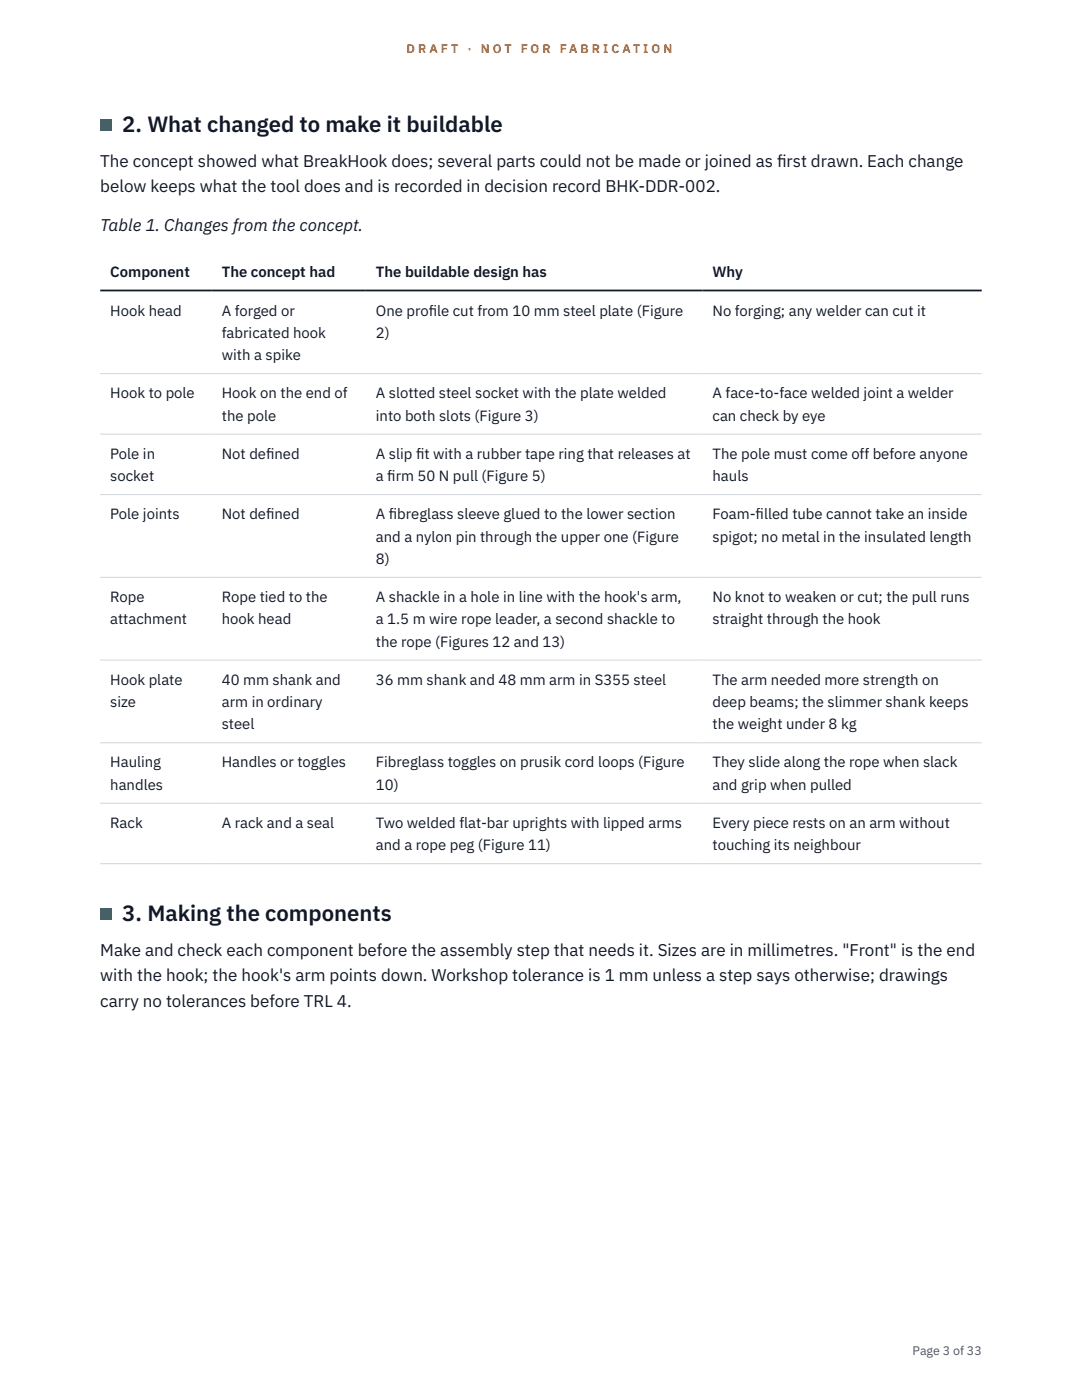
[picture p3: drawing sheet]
<svg xmlns="http://www.w3.org/2000/svg" width="216mm" height="279mm" viewBox="0 0 216 279" stroke-linecap="round" stroke-linejoin="round" font-family="sans-serif">
<defs><g id="words">
<g font-size="4.4" fill="#111827">
<text x="24.4" y="26.4">2. What changed to make it buildable</text>
<text x="24.4" y="183.9">3. Making the components</text>
</g>
<g font-size="3.4" fill="#111827">
<text x="20" y="33.3">The concept showed what BreakHook does; several parts could not be made or joined as f</text>
<text x="155" y="33.3">irst drawn. Each change</text>
<text x="20" y="38.4">below keeps what the tool does and is recorded in decision record BHK-DDR-002.</text>
<text x="20" y="46.1">Table 1. Changes from the concept.</text>
<text x="20" y="190.8">Make and check each component before the assembly step that needs it. Sizes are in millimetres. &quot;Front&quot; is the end</text>
<text x="20" y="195.9">with the hook; the hook's arm points down. Workshop tolerance is 1 mm unless a step says otherwise; drawings</text>
<text x="20" y="200.9">carry no tolerances before TRL 4.</text>
</g>
<g font-size="3" fill="#111827">
<text x="22" y="55.2">Component</text>
<text x="44.3" y="55.2">The concept had</text>
<text x="75" y="55.2">The buildable design has</text>
<text x="142.2" y="55.2">Why</text>
<text x="22" y="63">Hook head</text>
<text x="44.3" y="63">A forged or</text>
<text x="75" y="63">One prof</text>
<text x="85.5" y="63">ile cut from 10 mm steel plate (Figure</text>
<text x="142.2" y="63">No forging; any welder can cut it</text>
<text x="44.3" y="67.4">fabricated hook</text>
<text x="44.3" y="71.9">with a spike</text>
<text x="75" y="67.4">2)</text>
<text x="22" y="79.5">Hook to pole</text>
<text x="44.3" y="79.5">Hook on the end of</text>
<text x="44.3" y="83.9">the pole</text>
<text x="75" y="79.5">A slotted steel socket with the plate welded</text>
<text x="75" y="83.9">into both slots (Figure 3)</text>
<text x="142.2" y="79.5">A face-to-face welded joint a welder</text>
<text x="142.2" y="83.9">can check by eye</text>
<text x="22" y="91.6">Pole in</text>
<text x="44.3" y="91.6">Not def</text>
<text x="53.1" y="91.6">ined</text>
<text x="75" y="91.6">A slip f</text>
<text x="83" y="91.6">it with a rubber tape ring that releases at</text>
<text x="142.2" y="91.6">The pole must come off before anyone</text>
<text x="22" y="96">socket</text>
<text x="75" y="96">a f</text>
<text x="77.3" y="96">irm 50 N pull (Figure 5)</text>
<text x="142.2" y="96">hauls</text>
<text x="22" y="103.6">Pole joints</text>
<text x="44.3" y="103.6">Not def</text>
<text x="53.1" y="103.6">ined</text>
<text x="75" y="103.6">A f</text>
<text x="77.6" y="103.6">ibreglass sleeve glued to the lower section</text>
<text x="142.2" y="103.6">Foam-f</text>
<text x="150.8" y="103.6">illed tube cannot take an inside</text>
<text x="75" y="108.1">and a nylon pin through the upper one (Figure</text>
<text x="75" y="112.5">8)</text>
<text x="142.2" y="108.1">spigot; no metal in the insulated length</text>
<text x="22" y="120.1">Rope</text>
<text x="22" y="124.6">attachment</text>
<text x="44.3" y="120.1">Rope tied to the</text>
<text x="44.3" y="124.6">hook head</text>
<text x="75" y="120.1">A shackle in a hole in line with the hook's arm,</text>
<text x="75" y="124.6">a 1.5 m wire rope leader, a second shackle to</text>
<text x="142.2" y="120.1">No knot to weaken or cut; the pull runs</text>
<text x="142.2" y="124.6">straight through the hook</text>
<text x="75" y="129">the rope (Figures 12 and 13)</text>
<text x="22" y="136.7">Hook plate</text>
<text x="44.3" y="136.7">40 mm shank and</text>
<text x="75" y="136.7">36 mm shank and 48 mm arm in S355 steel</text>
<text x="142.2" y="136.7">The arm needed more strength on</text>
<text x="22" y="141.1">size</text>
<text x="44.3" y="141.1">arm in ordinary</text>
<text x="142.2" y="141.1">deep beams; the slimmer shank keeps</text>
<text x="44.3" y="145.5">steel</text>
<text x="142.2" y="145.5">the weight under 8 kg</text>
<text x="22" y="153.2">Hauling</text>
<text x="44.3" y="153.2">Handles or toggles</text>
<text x="75" y="153.2">Fibreglass toggles on prusik cord loops (Figure</text>
<text x="142.2" y="153.2">They slide along the rope when slack</text>
<text x="22" y="157.6">handles</text>
<text x="75" y="157.6">10)</text>
<text x="142.2" y="157.6">and grip when pulled</text>
<text x="22" y="165.2">Rack</text>
<text x="44.3" y="165.2">A rack and a seal</text>
<text x="75" y="165.2">Two welded flat-bar uprights with lipped arms</text>
<text x="142.2" y="165.2">Every piece rests on an arm without</text>
<text x="75" y="169.7">and a rope peg (Figure 11)</text>
<text x="142.2" y="169.7">touching its neighbour</text>
</g>
<g font-size="2.5" fill="#b45309">
<text x="81.1" y="10.5">D R A F T</text>
<text x="93.3" y="10.5">·</text>
<text x="95.9" y="10.5">N O T</text>
<text x="103.9" y="10.5">F O R</text>
<text x="111.7" y="10.5">F A B R I C A T I O N</text>
</g>
<text font-size="2.5" fill="#4b5563" x="182.1" y="270.3">Page 3 of 33</text>
</g></defs>
<path d="M20 74.6h175.9M20 86.6h175.9M20 98.7h175.9M20 115.2h175.9M20 131.7h175.9M20 148.2h175.9M20 160.3h175.9M20 172.4h175.9" fill="none" stroke="#d1d5db" stroke-width=".2"/>
<path d="M20 58h175.9" fill="none" stroke="#111827" stroke-width=".35"/>
<g fill="#0f766e">
<path d="M20 23.8h2.2v2.2h-2.2z"/>
<path d="M20 181.3h2.2v2.2h-2.2z"/>
</g>
<use href="#words"/>
</svg>
